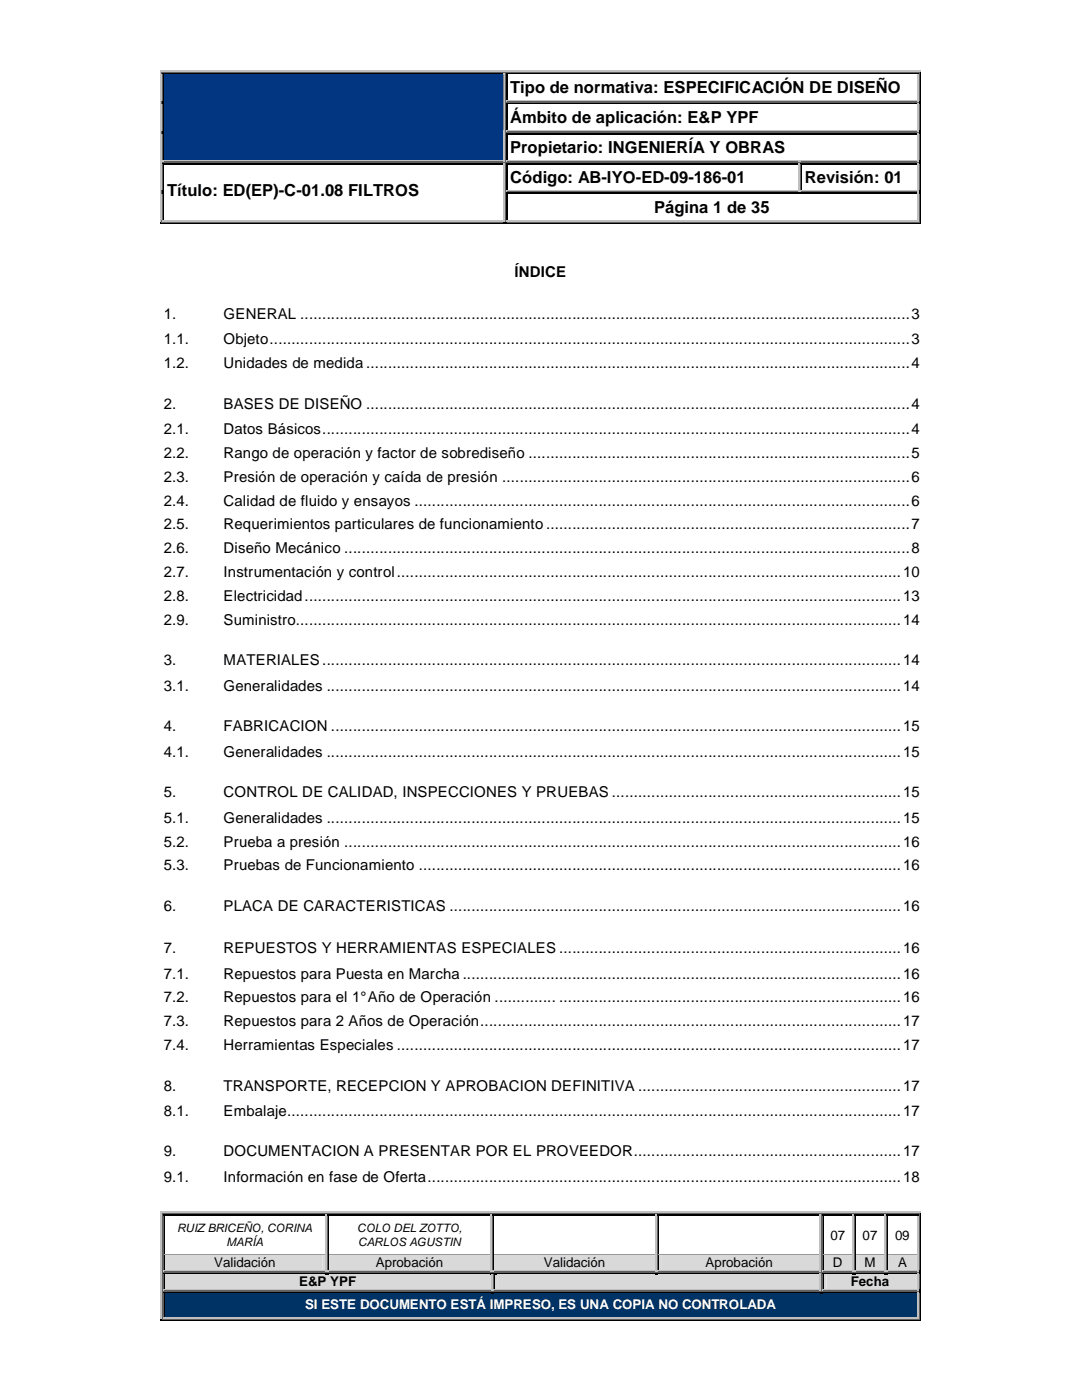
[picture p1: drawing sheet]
<svg xmlns="http://www.w3.org/2000/svg" width="216mm" height="279mm" viewBox="0 0 216 279" stroke-linecap="round" stroke-linejoin="round" font-family="sans-serif">
<defs><g id="words">
<g font-size="3.3">
<text x="101.8" y="18.6">Tipo de normativa: ESPECIFICACIÓN DE DISEÑO</text>
<text x="101.8" y="24.6">Ámbito de aplicación: E&amp;P YPF</text>
<text x="101.8" y="30.5">Propietario: INGENIERÍA Y OBRAS</text>
<text x="33.4" y="39.1">Título: ED(EP)-C-01.08 FILTROS</text>
<text x="101.8" y="36.5">Código: AB-IYO-ED-09-186-01</text>
<text x="160.6" y="36.5">Revisión: 01</text>
<text x="130.6" y="42.5">Página 1 de 35</text>
</g>
<g font-size="3">
<text x="102.7" y="55.2">ÍNDICE</text>
<text x="32.7" y="63.6">1.</text>
<text x="44.6" y="63.6">GENERAL ...........................................................................................................................................3</text>
<text x="32.7" y="68.7">1.1.</text>
<text x="44.6" y="68.7">Objeto..................................................................................................................................................3</text>
<text x="32.7" y="73.4">1.2.</text>
<text x="44.6" y="73.4">Unidades de medida ............................................................................................................................4</text>
<text x="32.7" y="81.6">2.</text>
<text x="44.6" y="81.6">BASES DE DISEÑO ............................................................................................................................4</text>
<text x="32.7" y="86.6">2.1.</text>
<text x="44.6" y="86.6">Datos Básicos......................................................................................................................................4</text>
<text x="32.7" y="91.4">2.2.</text>
<text x="44.6" y="91.4">Rango de operación y factor de sobrediseño .......................................................................................5</text>
<text x="32.7" y="96.1">2.3.</text>
<text x="32.7" y="100.9">2.4.</text>
<text x="44.6" y="96.1">Presión de operación y caída de presión .............................................................................................6</text>
<text x="44.6" y="100.9">Calidad de fluido y ensayos .................................................................................................................6</text>
<text x="32.7" y="105.7">2.5.</text>
<text x="44.6" y="105.7">Requerimientos particulares de funcionamiento...................................................................................7</text>
<text x="32.7" y="110.4">2.6.</text>
<text x="44.6" y="110.4">Diseño Mecánico .................................................................................................................................8</text>
<text x="32.7" y="115.1">2.7.</text>
<text x="32.7" y="119.9">2.8.</text>
<text x="44.6" y="115.1">Instrumentación y control...................................................................................................................10</text>
<text x="44.6" y="119.9">Electricidad........................................................................................................................................13</text>
<text x="32.7" y="124.7">2.9.</text>
<text x="44.6" y="124.7">Suministro..........................................................................................................................................14</text>
<text x="32.7" y="132.8">3.</text>
<text x="32.7" y="137.8">3.1.</text>
<text x="44.6" y="132.8">MATERIALES....................................................................................................................................14</text>
<text x="44.6" y="137.8">Generalidades ...................................................................................................................................14</text>
<text x="32.7" y="146">4.</text>
<text x="44.6" y="146">FABRICACION ..................................................................................................................................15</text>
<text x="32.7" y="151">4.1.</text>
<text x="44.6" y="151">Generalidades ...................................................................................................................................15</text>
<text x="32.7" y="159.1">5.</text>
<text x="44.6" y="159.1">CONTROL DE CALIDAD, INSPECCIONES Y PRUEBAS ..................................................................15</text>
<text x="32.7" y="164.2">5.1.</text>
<text x="44.6" y="164.2">Generalidades ...................................................................................................................................15</text>
<text x="32.7" y="169">5.2.</text>
<text x="32.7" y="173.7">5.3.</text>
<text x="44.6" y="169">Prueba a presión ...............................................................................................................................16</text>
<text x="44.6" y="173.7">Pruebas de Funcionamiento ..............................................................................................................16</text>
<text x="32.7" y="181.8">6.</text>
<text x="44.6" y="181.8">PLACA DE CARACTERISTICAS .......................................................................................................16</text>
<text x="32.7" y="190.2">7.</text>
<text x="44.6" y="190.2">REPUESTOS Y HERRAMIENTAS ESPECIALES ..............................................................................16</text>
<text x="32.7" y="195.3">7.1.</text>
<text x="44.6" y="195.3">Repuestos para Puesta en Marcha ....................................................................................................16</text>
<text x="32.7" y="200">7.2.</text>
<text x="44.6" y="200">Repuestos para el 1° Año de Operación .............. ..............................................................................16</text>
<text x="32.7" y="204.8">7.3.</text>
<text x="32.7" y="209.6">7.4.</text>
<text x="44.6" y="204.8">Repuestos para 2 Años de Operación................................................................................................17</text>
<text x="44.6" y="209.6">Herramientas Especiales ...................................................................................................................17</text>
<text x="32.7" y="217.7">8.</text>
<text x="44.6" y="217.7">TRANSPORTE, RECEPCION Y APROBACION DEFINITIVA ............................................................17</text>
<text x="32.7" y="222.7">8.1.</text>
<text x="44.6" y="222.7">Embalaje............................................................................................................................................17</text>
<text x="32.7" y="230.8">9.</text>
<text x="44.6" y="230.8">DOCUMENTACION A PRESENTAR POR EL PROVEEDOR.............................................................17</text>
<text x="32.7" y="235.9">9.1.</text>
<text x="44.6" y="235.9">Información en fase de Oferta............................................................................................................18</text>
</g>
<g font-size="2.7">
<text x="165.7" y="247.4">07</text>
<text x="172.1" y="247.4">07</text>
<text x="178.6" y="247.4">09</text>
<text x="42.7" y="252.9">Validación</text>
<text x="59.7" y="256.7">E&amp;P YPF</text>
<text x="75" y="252.9">Aprobación</text>
<text x="108.5" y="252.9">Validación</text>
<text x="140.8" y="252.9">Aprobación</text>
<text x="166.2" y="252.9">D</text>
<text x="169.8" y="256.7">Fecha</text>
<text x="172.5" y="252.9">M</text>
<text x="179.2" y="252.9">A</text>
</g>
<text font-size="2.7" fill="#fff" x="60.9" y="261.3">SI ESTE DOCUMENTO ESTÁ IMPRESO, ES UNA COPIA NO CONTROLADA</text>
<g font-size="2.3">
<text x="35.3" y="245.9">RUIZ BRICEÑO, CORINA</text>
<text x="71.2" y="245.9">COLO DEL ZOTTO,</text>
<text x="45.2" y="248.6">MARÍA</text>
<text x="71.5" y="248.6">CARLOS AGUSTIN</text>
</g>
</g></defs>
<g fill="#c0c0c0">
<path d="M32 14.1h.3v.8h-.3z"/>
<path d="M32 14.1h.7v.3h-.7z"/>
</g>
<g fill="#606060">
<path d="M32.3 14.4h.2v.5h-.2z"/>
<path d="M32.3 14.4h.4v.2h-.4z"/>
</g>
<path d="M32.5 14.6h.2v.3h-.2zM101 14.9h.2z" fill="#000"/>
<path d="M32.7 14.2h67.8" fill="none" stroke="#c0c0c0" stroke-width=".21"/>
<path d="M32.7 14.5h67.8" fill="none" stroke="#606060" stroke-width=".25"/>
<path d="M32.7 14.7h67.8" fill="none" stroke="#000" stroke-width=".25"/>
<path d="M32.7 14.9h67.8" fill="none" stroke="#023681" stroke-width=".2"/>
<path d="M100.7 14.9h.3z" fill="#606060"/>
<path d="M100.5 14.9h.2z" fill="#c0c0c0"/>
<path d="M100.5 14.1h.7v.8h-.7z" fill="#606060"/>
<g fill="#c0c0c0">
<path d="M100.5 14.1h.7v.3h-.7z"/>
<path d="M100.5 14.6h.2v.3h-.2z"/>
</g>
<path d="M101 14.6h.2v.3h-.2z" fill="#000"/>
<path d="M101.2 14.2h81.8" fill="none" stroke="#c0c0c0" stroke-width=".21"/>
<path d="M101.2 14.5h81.8" fill="none" stroke="#606060" stroke-width=".25"/>
<path d="M101.2 14.7h81.8" fill="none" stroke="#000" stroke-width=".25"/>
<path d="M101.2 14.9h81.8z" fill="#fff"/>
<path d="M183.4 14.1h.3v.8h-.3z" fill="#000"/>
<path d="M183 14.1h.7v.3h-.7z" fill="#c0c0c0"/>
<g fill="#606060">
<path d="M183.2 14.4h.2v.5h-.2z"/>
<path d="M183 14.4h.4v.2h-.4z"/>
</g>
<path d="M183 14.6h.2v.3h-.2z" fill="#c0c0c0"/>
<path d="M183 14.6h.2v.3h-.2z" fill="#000"/>
<path d="M32.6 14.9v5.2M101.1 14.9v5.2" fill="none" stroke="#000" stroke-width=".21"/>
<path d="M32.4 14.9v5.2M100.8 14.9v5.2" fill="none" stroke="#606060" stroke-width=".25"/>
<path d="M32.1 14.9v5.2M100.6 14.9v5.2M183.1 14.9v5.2" fill="none" stroke="#c0c0c0" stroke-width=".25"/>
<path d="M183.6 14.9v5.2" fill="none" stroke="#000" stroke-width=".25"/>
<path d="M183.3 14.9v5.2" fill="none" stroke="#606060" stroke-width=".21"/>
<g fill="#fff">
<path d="M101.2 20.8h81.8v5.3h-81.8z"/>
<path d="M101.8 21.5h80.5v3.8h-80.5z"/>
</g>
<path d="M32 20.1h.3v.8h-.3z" fill="#c0c0c0"/>
<path d="M32.3 20.1h.2v.8h-.2z" fill="#606060"/>
<path d="M32.5 20.1h.2v.8h-.2zM101 20.8l.2 .1z" fill="#000"/>
<path d="M100.7 20.8l.3 .1z" fill="#606060"/>
<path d="M100.5 20.8l.2 .1z" fill="#c0c0c0"/>
<path d="M100.5 20.1h.7v.7h-.7z" fill="#606060"/>
<g fill="#c0c0c0">
<path d="M100.5 20.1h.2v.7h-.2z"/>
<path d="M101 20.1h.2v.2h-.2z"/>
</g>
<path d="M101 20.6h.2v.2h-.2z" fill="#000"/>
<path d="M101.2 20.2h81.8" fill="none" stroke="#c0c0c0" stroke-width=".21"/>
<path d="M101.2 20.4h81.8" fill="none" stroke="#606060" stroke-width=".25"/>
<path d="M101.2 20.7h81.8" fill="none" stroke="#000" stroke-width=".25"/>
<path d="M101.2 20.8l81.8 .1z" fill="#fff"/>
<path d="M183.4 20.8l.3 .1z" fill="#000"/>
<path d="M183.2 20.8l.2 .1z" fill="#606060"/>
<path d="M183 20.8l.2 .1z" fill="#c0c0c0"/>
<path d="M183 20.1h.7v.7h-.7z" fill="#606060"/>
<g fill="#c0c0c0">
<path d="M183 20.1h.2v.2h-.2z"/>
<path d="M183 20.6h.2v.2h-.2z"/>
</g>
<path d="M183.4 20.1h.3v.7h-.3z" fill="#000"/>
<path d="M32.6 20.9v5.2M101.1 20.9v5.2" fill="none" stroke="#000" stroke-width=".21"/>
<path d="M32.4 20.9v5.2M100.8 20.9v5.2" fill="none" stroke="#606060" stroke-width=".25"/>
<path d="M32.1 20.9v5.2M100.6 20.9v5.2M183.1 20.9v5.2" fill="none" stroke="#c0c0c0" stroke-width=".25"/>
<path d="M183.6 20.9v5.2" fill="none" stroke="#000" stroke-width=".25"/>
<path d="M183.3 20.9v5.2" fill="none" stroke="#606060" stroke-width=".21"/>
<g fill="#023681">
<path d="M32.7 14.9h67.8v17.1h-67.8z"/>
<path d="M33.4 14.9h14.1v3.8h-14.1z"/>
</g>
<path d="M32 26.1h.3v.7h-.3z" fill="#c0c0c0"/>
<path d="M32.3 26.1h.2v.7h-.2z" fill="#606060"/>
<path d="M32.5 26.1h.2v.7h-.2zM101 26.8h.2z" fill="#000"/>
<path d="M100.7 26.8h.3z" fill="#606060"/>
<path d="M100.5 26.8h.2z" fill="#c0c0c0"/>
<path d="M100.5 26.1h.7v.7h-.7z" fill="#606060"/>
<g fill="#c0c0c0">
<path d="M100.5 26.1h.2v.7h-.2z"/>
<path d="M101 26.1h.2v.2h-.2z"/>
</g>
<path d="M101 26.5h.2v.3h-.2zM183.4 26.8h.3z" fill="#000"/>
<path d="M101.2 26.2h81.8" fill="none" stroke="#c0c0c0" stroke-width=".21"/>
<path d="M101.2 26.4h81.8" fill="none" stroke="#606060" stroke-width=".25"/>
<path d="M101.2 26.7h81.8" fill="none" stroke="#000" stroke-width=".25"/>
<path d="M183.2 26.8h.2z" fill="#606060"/>
<path d="M183 26.8h.2z" fill="#c0c0c0"/>
<path d="M183 26.1h.7v.7h-.7z" fill="#606060"/>
<g fill="#c0c0c0">
<path d="M183 26.1h.2v.2h-.2z"/>
<path d="M183 26.5h.2v.3h-.2z"/>
</g>
<path d="M32.5 32.8h.2zM183.4 26.1h.3v.7h-.3z" fill="#000"/>
<path d="M32.6 26.8v5.2M101.1 26.8v5.2" fill="none" stroke="#000" stroke-width=".21"/>
<path d="M32.4 26.8v5.2M100.8 26.8v5.2" fill="none" stroke="#606060" stroke-width=".25"/>
<path d="M32.1 26.8v5.2M100.6 26.8v5.2M183.1 26.8v5.2" fill="none" stroke="#c0c0c0" stroke-width=".25"/>
<path d="M183.6 26.8v5.2" fill="none" stroke="#000" stroke-width=".25"/>
<path d="M183.3 26.8v5.2" fill="none" stroke="#606060" stroke-width=".21"/>
<path d="M32.3 32.8h.2z" fill="#606060"/>
<path d="M32 32.8h.3z" fill="#c0c0c0"/>
<path d="M32 32h.7v.8h-.7z" fill="#606060"/>
<g fill="#c0c0c0">
<path d="M32 32h.3v.8h-.3z"/>
<path d="M32.5 32h.2v.3h-.2z"/>
</g>
<path d="M32.5 32.5h.2v.3h-.2zM101 32.8h.2z" fill="#000"/>
<path d="M32.7 32.2h67.8" fill="none" stroke="#c0c0c0" stroke-width=".21"/>
<path d="M32.7 32.4h67.8" fill="none" stroke="#606060" stroke-width=".25"/>
<path d="M32.7 32.6h67.8" fill="none" stroke="#000" stroke-width=".25"/>
<path d="M100.7 32.8h.3z" fill="#606060"/>
<path d="M100.5 32.8h.2z" fill="#c0c0c0"/>
<path d="M100.5 32h.7v.8h-.7z" fill="#606060"/>
<g fill="#c0c0c0">
<path d="M100.5 32h.2v.3h-.2z"/>
<path d="M100.5 32.5h.2v.3h-.2z"/>
<path d="M101 32h.2v.3h-.2z"/>
</g>
<path d="M101 32.5h.2v.3h-.2zM159.7 32.8h.3z" fill="#000"/>
<path d="M101.2 32.2h58.1" fill="none" stroke="#c0c0c0" stroke-width=".21"/>
<path d="M101.2 32.4h58.1" fill="none" stroke="#606060" stroke-width=".25"/>
<path d="M101.2 32.6h58.1" fill="none" stroke="#000" stroke-width=".25"/>
<path d="M159.5 32.8h.2z" fill="#606060"/>
<path d="M159.3 32.8h.2z" fill="#c0c0c0"/>
<path d="M159.3 32h.7v.8h-.7z" fill="#606060"/>
<g fill="#c0c0c0">
<path d="M159.3 32h.7v.3h-.7z"/>
<path d="M159.3 32.5h.2v.3h-.2z"/>
</g>
<path d="M159.7 32.5h.3v.3h-.3zM183.4 32.8h.3z" fill="#000"/>
<path d="M160 32.2h23" fill="none" stroke="#c0c0c0" stroke-width=".21"/>
<path d="M160 32.4h23" fill="none" stroke="#606060" stroke-width=".25"/>
<path d="M160 32.6h23" fill="none" stroke="#000" stroke-width=".25"/>
<path d="M183.2 32.8h.2z" fill="#606060"/>
<path d="M183 32.8h.2z" fill="#c0c0c0"/>
<path d="M183 32h.7v.8h-.7z" fill="#606060"/>
<g fill="#c0c0c0">
<path d="M183 32h.2v.3h-.2z"/>
<path d="M183 32.5h.2v.3h-.2z"/>
</g>
<path d="M183.4 32h.3v.8h-.3z" fill="#000"/>
<path d="M32.6 32.8v5.2M101.1 32.8v5.2" fill="none" stroke="#000" stroke-width=".21"/>
<path d="M32.4 32.8v5.2M100.8 32.8v5.2M159.6 32.8v5.2" fill="none" stroke="#606060" stroke-width=".25"/>
<path d="M32.1 32.8v5.2M100.6 32.8v5.2M183.1 32.8v5.2" fill="none" stroke="#c0c0c0" stroke-width=".25"/>
<path d="M159.9 32.8v5.2M183.6 32.8v5.2" fill="none" stroke="#000" stroke-width=".25"/>
<path d="M159.4 32.8v5.2" fill="none" stroke="#c0c0c0" stroke-width=".21"/>
<path d="M183.3 32.8v5.2" fill="none" stroke="#606060" stroke-width=".21"/>
<path d="M32 38h.3v.8h-.3z" fill="#c0c0c0"/>
<path d="M32.3 38h.2v.8h-.2z" fill="#606060"/>
<path d="M32.5 38h.2v.8h-.2zM101 38.7l.2 .1z" fill="#000"/>
<path d="M100.7 38.7l.3 .1z" fill="#606060"/>
<path d="M100.5 38.7l.2 .1z" fill="#c0c0c0"/>
<path d="M100.5 38h.7v.7h-.7z" fill="#606060"/>
<g fill="#c0c0c0">
<path d="M100.5 38h.2v.7h-.2z"/>
<path d="M101 38h.2v.2h-.2z"/>
</g>
<path d="M101 38.5h.2v.2h-.2z" fill="#000"/>
<path d="M101.2 38.1h58.1" fill="none" stroke="#c0c0c0" stroke-width=".21"/>
<path d="M101.2 38.4h58.1" fill="none" stroke="#606060" stroke-width=".25"/>
<path d="M101.2 38.6h58.1" fill="none" stroke="#000" stroke-width=".25"/>
<path d="M159.3 38h.7v.7h-.7z" fill="#606060"/>
<g fill="#c0c0c0">
<path d="M159.3 38h.2v.2h-.2z"/>
<path d="M159.7 38h.3v.2h-.3z"/>
</g>
<path d="M159.3 38.5h.7v.2h-.7zM183.4 38.7l.3 .1z" fill="#000"/>
<path d="M160 38.1h23" fill="none" stroke="#c0c0c0" stroke-width=".21"/>
<path d="M160 38.4h23" fill="none" stroke="#606060" stroke-width=".25"/>
<path d="M160 38.6h23" fill="none" stroke="#000" stroke-width=".25"/>
<path d="M183.2 38.7l.2 .1z" fill="#606060"/>
<path d="M183 38.7l.2 .1z" fill="#c0c0c0"/>
<path d="M183 38h.7v.7h-.7z" fill="#606060"/>
<g fill="#c0c0c0">
<path d="M183 38h.2v.2h-.2z"/>
<path d="M183 38.5h.2v.2h-.2z"/>
</g>
<path d="M183.4 38h.3v.7h-.3z" fill="#000"/>
<path d="M32.6 38.8v5.2" fill="none" stroke="#000" stroke-width=".21"/>
<path d="M32.4 38.8v5.2" fill="none" stroke="#606060" stroke-width=".25"/>
<path d="M32.1 38.8v5.2" fill="none" stroke="#c0c0c0" stroke-width=".25"/>
<path d="M32 44h.3v.7h-.3z" fill="#c0c0c0"/>
<path d="M32 44.5h.7v.2h-.7z" fill="#000"/>
<g fill="#606060">
<path d="M32.3 44h.2v.5h-.2z"/>
<path d="M32.3 44.2h.4v.3h-.4z"/>
</g>
<path d="M32.5 44h.2v.2h-.2z" fill="#000"/>
<path d="M32.5 44h.2v.2h-.2z" fill="#c0c0c0"/>
<path d="M32.7 44.6h67.8" fill="none" stroke="#000" stroke-width=".25"/>
<path d="M100.8 38.8v5.2M32.7 44.3h67.8" fill="none" stroke="#606060" stroke-width=".25"/>
<path d="M32.7 44.1h67.8" fill="none" stroke="#c0c0c0" stroke-width=".21"/>
<path d="M101.1 38.8v5.2" fill="none" stroke="#000" stroke-width=".21"/>
<path d="M100.6 38.8v5.2" fill="none" stroke="#c0c0c0" stroke-width=".25"/>
<path d="M100.5 44h.7v.7h-.7z" fill="#606060"/>
<g fill="#c0c0c0">
<path d="M100.5 44h.2v.2h-.2z"/>
<path d="M101 44h.2v.2h-.2z"/>
</g>
<path d="M100.5 44.5h.7v.2h-.7zM183 44.5h.7v.2h-.7zM183.4 44h.3v.7h-.3z" fill="#000"/>
<path d="M183.6 38.8v5.2M101.2 44.6h81.8" fill="none" stroke="#000" stroke-width=".25"/>
<path d="M101.2 44.3h81.8" fill="none" stroke="#606060" stroke-width=".25"/>
<path d="M101.2 44.1h81.8" fill="none" stroke="#c0c0c0" stroke-width=".21"/>
<path d="M183.3 38.8v5.2" fill="none" stroke="#606060" stroke-width=".21"/>
<path d="M183.1 38.8v5.2" fill="none" stroke="#c0c0c0" stroke-width=".25"/>
<g fill="#606060">
<path d="M183.2 44h.2v.5h-.2z"/>
<path d="M183 44.2h.4v.3h-.4z"/>
</g>
<g fill="#c0c0c0">
<path d="M183 44h.2v.2h-.2z"/>
<path d="M32 241.9h.3v.7h-.3z"/>
<path d="M32 241.9h.8v.2h-.8z"/>
</g>
<g fill="#606060">
<path d="M32.3 242.1h.3v.5h-.3z"/>
<path d="M32.3 242.1h.5v.3h-.5z"/>
</g>
<path d="M32.6 242.4h.2v.2h-.2zM65.4 242.6h.3z" fill="#000"/>
<path d="M32.8 242h32.1" fill="none" stroke="#c0c0c0" stroke-width=".25"/>
<path d="M32.8 242.2h32.1" fill="none" stroke="#606060" stroke-width=".25"/>
<path d="M32.8 242.5h32.1" fill="none" stroke="#000" stroke-width=".21"/>
<path d="M65.2 242.6h.2z" fill="#606060"/>
<path d="M64.9 242.6h.3z" fill="#c0c0c0"/>
<path d="M64.9 241.9h.8v.7h-.8z" fill="#606060"/>
<g fill="#c0c0c0">
<path d="M64.9 241.9h.8v.2h-.8z"/>
<path d="M64.9 242.4h.3v.2h-.3z"/>
</g>
<path d="M65.4 242.4h.3v.2h-.3zM98.3 242.6h.3z" fill="#000"/>
<path d="M65.7 242h32.1" fill="none" stroke="#c0c0c0" stroke-width=".25"/>
<path d="M65.7 242.2h32.1" fill="none" stroke="#606060" stroke-width=".25"/>
<path d="M65.7 242.5h32.1" fill="none" stroke="#000" stroke-width=".21"/>
<path d="M98.1 242.6h.2z" fill="#606060"/>
<path d="M97.8 242.6h.3z" fill="#c0c0c0"/>
<path d="M97.8 241.9h.8v.7h-.8z" fill="#606060"/>
<g fill="#c0c0c0">
<path d="M97.8 241.9h.8v.2h-.8z"/>
<path d="M97.8 242.4h.3v.2h-.3z"/>
</g>
<path d="M98.3 242.4h.3v.2h-.3zM131.2 242.6h.2z" fill="#000"/>
<path d="M98.6 242h32.1" fill="none" stroke="#c0c0c0" stroke-width=".25"/>
<path d="M98.6 242.2h32.1" fill="none" stroke="#606060" stroke-width=".25"/>
<path d="M98.6 242.5h32.1" fill="none" stroke="#000" stroke-width=".21"/>
<path d="M130.9 242.6h.3z" fill="#606060"/>
<path d="M130.7 242.6h.2z" fill="#c0c0c0"/>
<path d="M130.7 241.9h.7v.7h-.7z" fill="#606060"/>
<g fill="#c0c0c0">
<path d="M130.7 241.9h.7v.2h-.7z"/>
<path d="M130.7 242.4h.2v.2h-.2z"/>
</g>
<path d="M131.2 242.4h.2v.2h-.2zM164 242.6h.3z" fill="#000"/>
<path d="M131.4 242h32.2" fill="none" stroke="#c0c0c0" stroke-width=".25"/>
<path d="M131.4 242.2h32.2" fill="none" stroke="#606060" stroke-width=".25"/>
<path d="M131.4 242.5h32.2" fill="none" stroke="#000" stroke-width=".21"/>
<path d="M163.8 242.6h.2z" fill="#606060"/>
<path d="M163.6 242.6h.2z" fill="#c0c0c0"/>
<path d="M163.6 241.9h.7v.7h-.7z" fill="#606060"/>
<g fill="#c0c0c0">
<path d="M163.6 241.9h.7v.2h-.7z"/>
<path d="M163.6 242.4h.2v.2h-.2z"/>
</g>
<path d="M164 242.4h.3v.2h-.3zM170.5 242.6h.2z" fill="#000"/>
<path d="M164.3 242h5.7" fill="none" stroke="#c0c0c0" stroke-width=".25"/>
<path d="M164.3 242.2h5.7" fill="none" stroke="#606060" stroke-width=".25"/>
<path d="M164.3 242.5h5.7" fill="none" stroke="#000" stroke-width=".21"/>
<path d="M170.3 242.6h.2z" fill="#606060"/>
<path d="M170 242.6h.3z" fill="#c0c0c0"/>
<path d="M170 241.9h.7v.7h-.7z" fill="#606060"/>
<g fill="#c0c0c0">
<path d="M170 241.9h.7v.2h-.7z"/>
<path d="M170 242.4h.3v.2h-.3z"/>
</g>
<path d="M170.5 242.4h.2v.2h-.2zM177 242.6h.2z" fill="#000"/>
<path d="M170.7 242h5.8" fill="none" stroke="#c0c0c0" stroke-width=".25"/>
<path d="M170.7 242.2h5.8" fill="none" stroke="#606060" stroke-width=".25"/>
<path d="M170.7 242.5h5.8" fill="none" stroke="#000" stroke-width=".21"/>
<path d="M176.7 242.6h.3z" fill="#606060"/>
<path d="M176.5 242.6h.2z" fill="#c0c0c0"/>
<path d="M176.5 241.9h.7v.7h-.7z" fill="#606060"/>
<g fill="#c0c0c0">
<path d="M176.5 241.9h.7v.2h-.7z"/>
<path d="M176.5 242.4h.2v.2h-.2z"/>
</g>
<path d="M177 242.4h.2v.2h-.2zM183.4 241.9h.3v.7h-.3z" fill="#000"/>
<path d="M177.2 242h5.8" fill="none" stroke="#c0c0c0" stroke-width=".25"/>
<path d="M177.2 242.2h5.8" fill="none" stroke="#606060" stroke-width=".25"/>
<path d="M177.2 242.5h5.8" fill="none" stroke="#000" stroke-width=".21"/>
<path d="M183 241.9h.7v.2h-.7z" fill="#c0c0c0"/>
<g fill="#606060">
<path d="M183.2 242.1h.2v.5h-.2z"/>
<path d="M183 242.1h.4v.3h-.4z"/>
</g>
<path d="M183 242.4h.2v.2h-.2z" fill="#c0c0c0"/>
<path d="M183 242.4h.2v.2h-.2z" fill="#000"/>
<path d="M32.7 242.6v7.8M98.4 242.6v7.8M170.6 242.6v7.8" fill="none" stroke="#000" stroke-width=".21"/>
<path d="M32.4 242.6v7.8M98.2 242.6v7.8M131.1 242.6v7.8M170.4 242.6v7.8M176.8 242.6v7.8" fill="none" stroke="#606060" stroke-width=".25"/>
<path d="M32.2 242.6v7.8M65.1 242.6v7.8M98 242.6v7.8M163.7 242.6v7.8M170.1 242.6v7.8M183.1 242.6v7.8" fill="none" stroke="#c0c0c0" stroke-width=".25"/>
<path d="M65.5 242.6v7.8M131.3 242.6v7.8M164.2 242.6v7.8M177.1 242.6v7.8M183.6 242.6v7.8" fill="none" stroke="#000" stroke-width=".25"/>
<path d="M65.3 242.6v7.8M163.9 242.6v7.8M183.3 242.6v7.8" fill="none" stroke="#606060" stroke-width=".21"/>
<path d="M130.8 242.6v7.8M176.6 242.6v7.8" fill="none" stroke="#c0c0c0" stroke-width=".21"/>
<g fill="#d9d9d9">
<path d="M32.8 250.5h32.1v3.1h-32.1z"/>
<path d="M33.4 250.5h30.9v3.1h-30.9z"/>
<path d="M65.7 250.5h32.1v3.1h-32.1z"/>
<path d="M66.3 250.5h30.9v3.1h-30.9z"/>
<path d="M98.6 250.5h32.1v3.1h-32.1z"/>
<path d="M99.2 250.5h30.9v3.1h-30.9z"/>
<path d="M131.4 250.5h32.2v3.1h-32.2z"/>
<path d="M132.1 250.5h30.8v3.1h-30.8z"/>
<path d="M164.3 250.5h5.7v3.1h-5.7z"/>
<path d="M164.9 250.5h4.5v3.1h-4.5z"/>
<path d="M170.7 250.5h5.8v3.1h-5.8z"/>
<path d="M171.4 250.5h4.5v3.1h-4.5z"/>
<path d="M177.2 250.5h5.8v3.1h-5.8z"/>
<path d="M177.8 250.5h4.5v3.1h-4.5z"/>
</g>
<path d="M32.6 250.4h.2v.1h-.2z" fill="#000"/>
<path d="M32.3 250.4h.3v.1h-.3z" fill="#606060"/>
<path d="M32 250.4h.3v.1h-.3z" fill="#c0c0c0"/>
<path d="M32.8 250.4h32.1" fill="none" stroke="#999" stroke-width=".2"/>
<path d="M65.4 250.4h.3v.1h-.3z" fill="#000"/>
<path d="M65.2 250.4h.2v.1h-.2z" fill="#606060"/>
<path d="M64.9 250.4h.3v.1h-.3z" fill="#c0c0c0"/>
<path d="M65.7 250.4h32.1" fill="none" stroke="#999" stroke-width=".2"/>
<path d="M98.3 250.4h.3v.1h-.3z" fill="#000"/>
<path d="M98.1 250.4h.2v.1h-.2z" fill="#606060"/>
<path d="M97.8 250.4h.3v.1h-.3z" fill="#c0c0c0"/>
<path d="M98.6 250.4h32.1" fill="none" stroke="#999" stroke-width=".2"/>
<path d="M131.2 250.4h.2v.1h-.2z" fill="#000"/>
<path d="M130.9 250.4h.3v.1h-.3z" fill="#606060"/>
<path d="M130.7 250.4h.2v.1h-.2z" fill="#c0c0c0"/>
<path d="M131.4 250.4h32.2" fill="none" stroke="#999" stroke-width=".2"/>
<path d="M164 250.4h.3v.1h-.3z" fill="#000"/>
<path d="M163.8 250.4h.2v.1h-.2z" fill="#606060"/>
<path d="M163.6 250.4h.2v.1h-.2z" fill="#c0c0c0"/>
<path d="M164.3 250.4h5.7" fill="none" stroke="#999" stroke-width=".2"/>
<path d="M170.5 250.4h.2v.1h-.2z" fill="#000"/>
<path d="M170.3 250.4h.2v.1h-.2z" fill="#606060"/>
<path d="M170 250.4h.3v.1h-.3z" fill="#c0c0c0"/>
<path d="M170.7 250.4h5.8" fill="none" stroke="#999" stroke-width=".2"/>
<path d="M177 250.4h.2v.1h-.2z" fill="#000"/>
<path d="M176.7 250.4h.3v.1h-.3z" fill="#606060"/>
<path d="M176.5 250.4h.2v.1h-.2z" fill="#c0c0c0"/>
<path d="M177.2 250.4h5.8" fill="none" stroke="#999" stroke-width=".2"/>
<path d="M183.4 250.4h.3v.1h-.3z" fill="#000"/>
<path d="M183.2 250.4h.2v.1h-.2z" fill="#606060"/>
<path d="M183 250.4h.2v.1h-.2z" fill="#c0c0c0"/>
<path d="M32.7 250.5v3.1M98.4 250.5v3.1M170.6 250.5v3.1" fill="none" stroke="#000" stroke-width=".21"/>
<path d="M32.4 250.5v3.1M98.2 250.5v3.1M131.1 250.5v3.1M170.4 250.5v3.1M176.8 250.5v3.1" fill="none" stroke="#606060" stroke-width=".25"/>
<path d="M32.2 250.5v3.1M65.1 250.5v3.1M98 250.5v3.1M163.7 250.5v3.1M170.1 250.5v3.1M183.1 250.5v3.1" fill="none" stroke="#c0c0c0" stroke-width=".25"/>
<path d="M65.5 250.5v3.1M131.3 250.5v3.1M164.2 250.5v3.1M177.1 250.5v3.1M183.6 250.5v3.1" fill="none" stroke="#000" stroke-width=".25"/>
<path d="M65.3 250.5v3.1M163.9 250.5v3.1M183.3 250.5v3.1" fill="none" stroke="#606060" stroke-width=".21"/>
<path d="M130.8 250.5v3.1M176.6 250.5v3.1" fill="none" stroke="#c0c0c0" stroke-width=".21"/>
<g fill="#d9d9d9">
<path d="M32.8 254.3h65.2v3.1h-65.2z"/>
<path d="M33.4 254.3h63.9v3.1h-63.9z"/>
<path d="M98.7 254.3h64.9v3.1h-64.9z"/>
<path d="M99.4 254.3h63.5v3.1h-63.5z"/>
<path d="M164.3 254.3h18.7v3.1h-18.7z"/>
<path d="M164.9 254.3h17.4v3.1h-17.4z"/>
</g>
<path d="M32.6 254.3h.2z" fill="#000"/>
<path d="M32.3 254.3h.3z" fill="#606060"/>
<path d="M32 254.3h.3z" fill="#c0c0c0"/>
<path d="M32 253.6h.8v.7h-.8z" fill="#606060"/>
<g fill="#c0c0c0">
<path d="M32 253.6h.3v.7h-.3z"/>
<path d="M32.6 253.6h.2v.2h-.2z"/>
</g>
<path d="M32.6 254h.2v.3h-.2z" fill="#000"/>
<path d="M32.8 253.7h32.1" fill="none" stroke="#c0c0c0" stroke-width=".21"/>
<path d="M32.8 253.9h32.1" fill="none" stroke="#606060" stroke-width=".25"/>
<path d="M32.8 254.2h32.1" fill="none" stroke="#000" stroke-width=".25"/>
<path d="M32.8 254.3h32.1" fill="none" stroke="#d9d9d9" stroke-width=".2"/>
<path d="M64.9 253.6h.8v.7h-.8z" fill="#606060"/>
<g fill="#c0c0c0">
<path d="M64.9 253.6h.3v.2h-.3z"/>
<path d="M65.4 253.6h.3v.2h-.3z"/>
</g>
<path d="M64.9 254h.8v.3h-.8z" fill="#000"/>
<path d="M65.7 253.7h32.1" fill="none" stroke="#c0c0c0" stroke-width=".21"/>
<path d="M65.7 253.9h32.1" fill="none" stroke="#606060" stroke-width=".25"/>
<path d="M65.7 254.2h32.1" fill="none" stroke="#000" stroke-width=".25"/>
<path d="M65.7 254.3h32.1" fill="none" stroke="#d9d9d9" stroke-width=".2"/>
<path d="M97.8 254.3h.2z" fill="#d9d9d9"/>
<path d="M98 254.3h.3z" fill="#c0c0c0"/>
<path d="M98.3 254.3h.2z" fill="#606060"/>
<path d="M98.5 254.3h.2z" fill="#000"/>
<path d="M97.8 253.6h.8v.7h-.8z" fill="#606060"/>
<g fill="#c0c0c0">
<path d="M97.8 253.6h.3v.2h-.3z"/>
<path d="M98.3 253.6h.3v.2h-.3z"/>
</g>
<path d="M97.8 254h.8v.3h-.8z" fill="#000"/>
<path d="M98.6 254.3h.7z" fill="#d9d9d9"/>
<path d="M98.6 253.6h.7v.2h-.7z" fill="#c0c0c0"/>
<path d="M98.6 253.8h.7v.2h-.7z" fill="#606060"/>
<path d="M98.6 254h.7v.3h-.7z" fill="#000"/>
<path d="M99.3 253.7h31.4" fill="none" stroke="#c0c0c0" stroke-width=".21"/>
<path d="M99.3 253.9h31.4" fill="none" stroke="#606060" stroke-width=".25"/>
<path d="M99.3 254.2h31.4" fill="none" stroke="#000" stroke-width=".25"/>
<path d="M99.3 254.3h31.4" fill="none" stroke="#d9d9d9" stroke-width=".2"/>
<path d="M130.7 253.6h.7v.7h-.7z" fill="#606060"/>
<g fill="#c0c0c0">
<path d="M130.7 253.6h.2v.2h-.2z"/>
<path d="M131.2 253.6h.2v.2h-.2z"/>
</g>
<path d="M130.7 254h.7v.3h-.7zM164 254.3h.3z" fill="#000"/>
<path d="M131.4 253.7h32.2" fill="none" stroke="#c0c0c0" stroke-width=".21"/>
<path d="M131.4 253.9h32.2" fill="none" stroke="#606060" stroke-width=".25"/>
<path d="M131.4 254.2h32.2" fill="none" stroke="#000" stroke-width=".25"/>
<path d="M131.4 254.3h32.2" fill="none" stroke="#d9d9d9" stroke-width=".2"/>
<path d="M163.8 254.3h.2z" fill="#606060"/>
<path d="M163.6 254.3h.2z" fill="#c0c0c0"/>
<path d="M163.6 253.6h.7v.7h-.7z" fill="#606060"/>
<g fill="#c0c0c0">
<path d="M163.6 253.6h.2v.2h-.2z"/>
<path d="M163.6 254h.2v.3h-.2z"/>
<path d="M164 253.6h.3v.2h-.3z"/>
</g>
<path d="M164 254h.3v.3h-.3z" fill="#000"/>
<path d="M164.3 253.7h5.7" fill="none" stroke="#c0c0c0" stroke-width=".21"/>
<path d="M164.3 253.9h5.7" fill="none" stroke="#606060" stroke-width=".25"/>
<path d="M164.3 254.2h5.7" fill="none" stroke="#000" stroke-width=".25"/>
<path d="M164.3 254.3h5.7" fill="none" stroke="#d9d9d9" stroke-width=".2"/>
<path d="M170 253.6h.7v.7h-.7z" fill="#606060"/>
<g fill="#c0c0c0">
<path d="M170 253.6h.3v.2h-.3z"/>
<path d="M170.5 253.6h.2v.2h-.2z"/>
</g>
<path d="M170 254h.7v.3h-.7z" fill="#000"/>
<path d="M170.7 253.7h5.8" fill="none" stroke="#c0c0c0" stroke-width=".21"/>
<path d="M170.7 253.9h5.8" fill="none" stroke="#606060" stroke-width=".25"/>
<path d="M170.7 254.2h5.8" fill="none" stroke="#000" stroke-width=".25"/>
<path d="M170.7 254.3h5.8" fill="none" stroke="#d9d9d9" stroke-width=".2"/>
<path d="M176.5 253.6h.7v.7h-.7z" fill="#606060"/>
<g fill="#c0c0c0">
<path d="M176.5 253.6h.2v.2h-.2z"/>
<path d="M177 253.6h.2v.2h-.2z"/>
</g>
<path d="M176.5 254h.7v.3h-.7zM183.4 254.3h.3z" fill="#000"/>
<path d="M177.2 253.7h5.8" fill="none" stroke="#c0c0c0" stroke-width=".21"/>
<path d="M177.2 253.9h5.8" fill="none" stroke="#606060" stroke-width=".25"/>
<path d="M177.2 254.2h5.8" fill="none" stroke="#000" stroke-width=".25"/>
<path d="M177.2 254.3h5.8" fill="none" stroke="#d9d9d9" stroke-width=".2"/>
<path d="M183.2 254.3h.2z" fill="#606060"/>
<path d="M183 254.3h.2z" fill="#c0c0c0"/>
<path d="M183 253.6h.7v.7h-.7z" fill="#606060"/>
<g fill="#c0c0c0">
<path d="M183 253.6h.2v.2h-.2z"/>
<path d="M183 254h.2v.3h-.2z"/>
</g>
<path d="M183.4 253.6h.3v.7h-.3z" fill="#000"/>
<path d="M32.7 254.3v3.1" fill="none" stroke="#000" stroke-width=".21"/>
<path d="M32.4 254.3v3.1" fill="none" stroke="#606060" stroke-width=".25"/>
<path d="M32.2 254.3v3.1M98.1 254.3v3.1M163.7 254.3v3.1M183.1 254.3v3.1" fill="none" stroke="#c0c0c0" stroke-width=".25"/>
<path d="M98.6 254.3v3.1M164.2 254.3v3.1M183.6 254.3v3.1" fill="none" stroke="#000" stroke-width=".25"/>
<path d="M98.4 254.3v3.1M163.9 254.3v3.1M183.3 254.3v3.1" fill="none" stroke="#606060" stroke-width=".21"/>
<g fill="#003365">
<path d="M32.8 258.1h150.2v4.7h-150.2z"/>
<path d="M33.4 259h148.9v3h-148.9z"/>
</g>
<path d="M32.6 258.1h.2z" fill="#000"/>
<path d="M32.3 258.1h.3z" fill="#606060"/>
<path d="M32 258.1h.3z" fill="#c0c0c0"/>
<path d="M32 257.4h.8v.7h-.8z" fill="#606060"/>
<g fill="#c0c0c0">
<path d="M32 257.4h.3v.7h-.3z"/>
<path d="M32.6 257.4h.2v.2h-.2z"/>
</g>
<path d="M32.6 257.9h.2v.2h-.2z" fill="#000"/>
<path d="M32.8 257.5h65.2" fill="none" stroke="#c0c0c0" stroke-width=".25"/>
<path d="M32.8 257.7h65.2" fill="none" stroke="#606060" stroke-width=".21"/>
<path d="M32.8 258h65.2" fill="none" stroke="#000" stroke-width=".25"/>
<path d="M32.8 258.1h65.2" fill="none" stroke="#003365" stroke-width=".2"/>
<path d="M98 257.4h.7v.7h-.7z" fill="#606060"/>
<g fill="#c0c0c0">
<path d="M98 257.4h.3v.2h-.3z"/>
<path d="M98.5 257.4h.2v.2h-.2z"/>
</g>
<path d="M98 257.9h.7v.2h-.7z" fill="#000"/>
<path d="M98.7 257.5h64.9" fill="none" stroke="#c0c0c0" stroke-width=".25"/>
<path d="M98.7 257.7h64.9" fill="none" stroke="#606060" stroke-width=".21"/>
<path d="M98.7 258h64.9" fill="none" stroke="#000" stroke-width=".25"/>
<path d="M98.7 258.1h64.9" fill="none" stroke="#003365" stroke-width=".2"/>
<path d="M163.6 257.4h.7v.7h-.7z" fill="#606060"/>
<g fill="#c0c0c0">
<path d="M163.6 257.4h.2v.2h-.2z"/>
<path d="M164 257.4h.3v.2h-.3z"/>
</g>
<path d="M163.6 257.9h.7v.2h-.7zM183.4 258.1h.3z" fill="#000"/>
<path d="M164.3 257.5h18.7" fill="none" stroke="#c0c0c0" stroke-width=".25"/>
<path d="M164.3 257.7h18.7" fill="none" stroke="#606060" stroke-width=".21"/>
<path d="M164.3 258h18.7" fill="none" stroke="#000" stroke-width=".25"/>
<path d="M164.3 258.1h18.7" fill="none" stroke="#003365" stroke-width=".2"/>
<path d="M183.2 258.1h.2z" fill="#606060"/>
<path d="M183 258.1h.2z" fill="#c0c0c0"/>
<path d="M183 257.4h.7v.7h-.7z" fill="#606060"/>
<g fill="#c0c0c0">
<path d="M183 257.4h.2v.2h-.2z"/>
<path d="M183 257.9h.2v.2h-.2z"/>
</g>
<path d="M183.4 257.4h.3v.7h-.3z" fill="#000"/>
<path d="M32.7 258.1v4.8" fill="none" stroke="#000" stroke-width=".21"/>
<path d="M32.4 258.1v4.8" fill="none" stroke="#606060" stroke-width=".25"/>
<path d="M32.2 258.1v4.8" fill="none" stroke="#c0c0c0" stroke-width=".25"/>
<path d="M32 262.9h.3v.7h-.3z" fill="#c0c0c0"/>
<path d="M32 263.4h.8v.2h-.8z" fill="#000"/>
<g fill="#606060">
<path d="M32.3 262.9h.3v.5h-.3z"/>
<path d="M32.3 263.1h.5v.3h-.5z"/>
</g>
<path d="M32.6 262.9h.2v.2h-.2z" fill="#000"/>
<path d="M32.6 262.9h.2v.2h-.2z" fill="#c0c0c0"/>
<path d="M32.8 263.5h150.2" fill="none" stroke="#000" stroke-width=".21"/>
<path d="M32.8 263.2h150.2" fill="none" stroke="#606060" stroke-width=".25"/>
<path d="M32.8 263h150.2" fill="none" stroke="#c0c0c0" stroke-width=".21"/>
<path d="M183.6 258.1v4.8" fill="none" stroke="#000" stroke-width=".25"/>
<path d="M183.3 258.1v4.8" fill="none" stroke="#606060" stroke-width=".21"/>
<path d="M183.1 258.1v4.8" fill="none" stroke="#c0c0c0" stroke-width=".25"/>
<path d="M183 263.4h.7v.2h-.7zM183.4 262.9h.3v.7h-.3z" fill="#000"/>
<g fill="#606060">
<path d="M183.2 262.9h.2v.5h-.2z"/>
<path d="M183 263.1h.4v.3h-.4z"/>
</g>
<path d="M183 262.9h.2v.2h-.2z" fill="#c0c0c0"/>
<use href="#words"/>
</svg>
